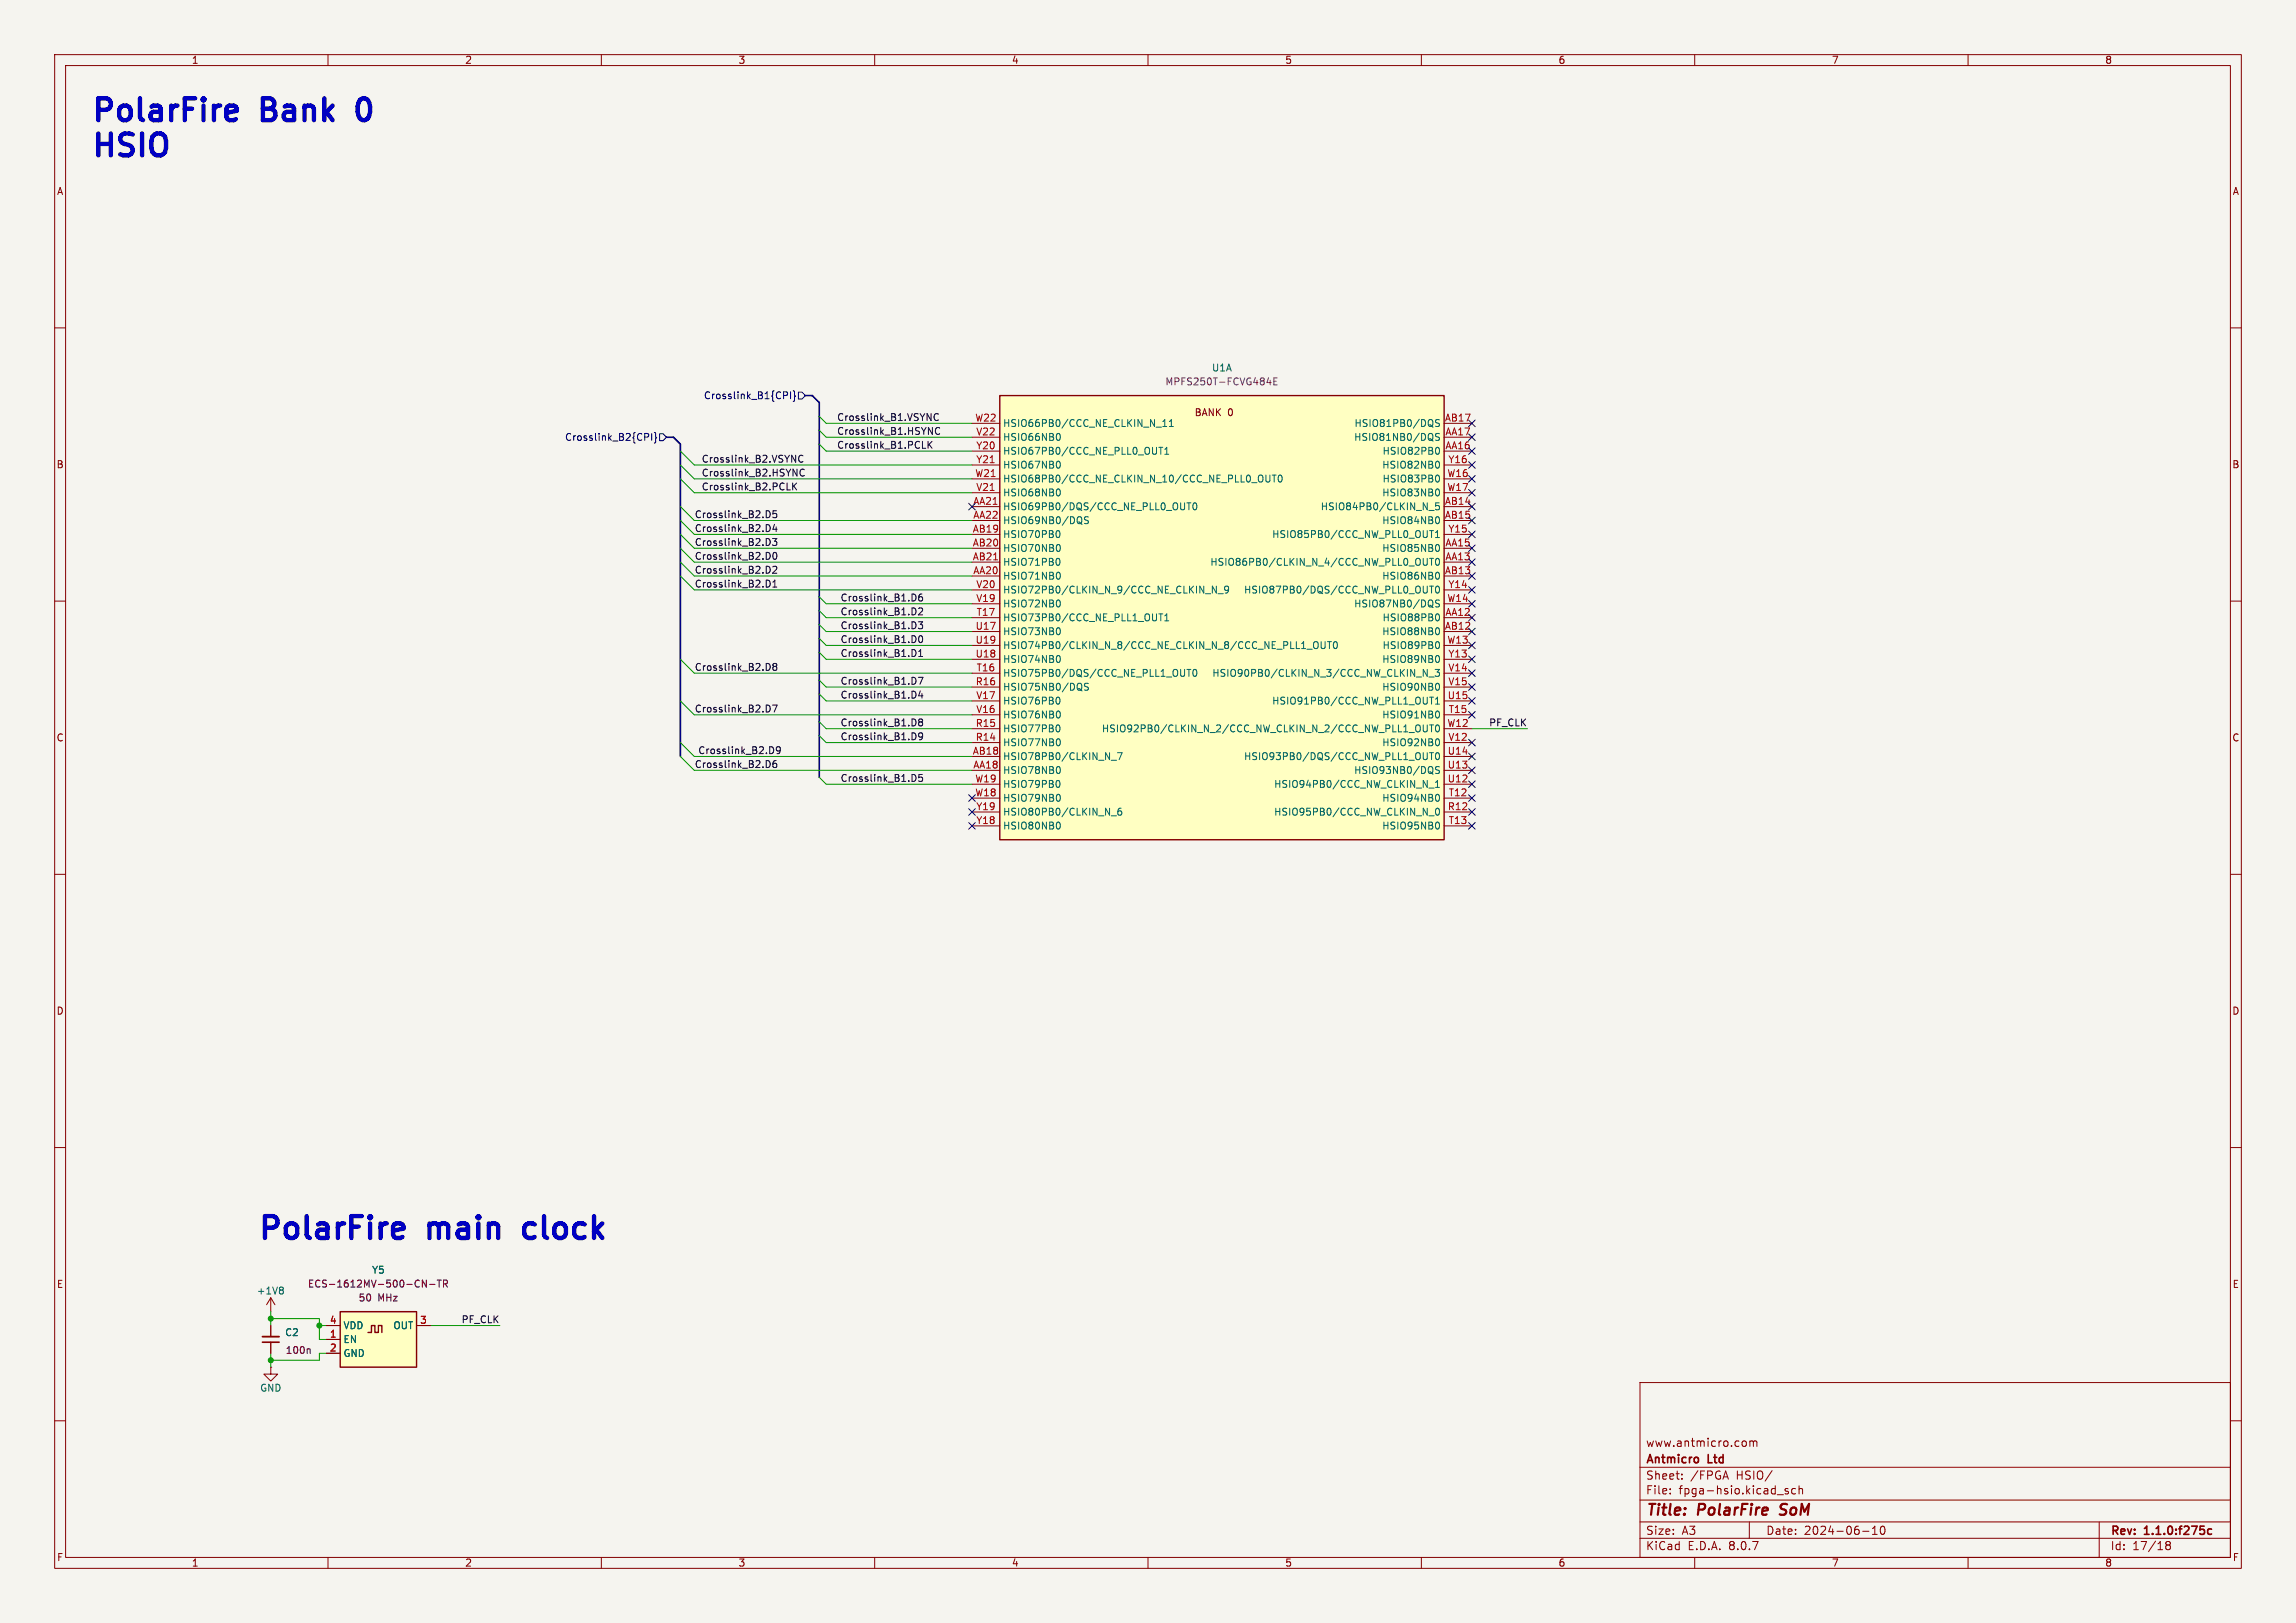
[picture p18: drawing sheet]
<svg xmlns="http://www.w3.org/2000/svg" width="420mm" height="297mm" viewBox="0 0 420 297" stroke-linecap="round" stroke-linejoin="round" font-family="sans-serif">
<defs><g id="words">
<g font-size="5.6" fill="#0000c2">
<text x="16.5" y="22.5">PolarFire</text>
<text x="48.2" y="22.5">Bank</text>
<text x="67.3" y="22.5">0</text>
<text x="16.5" y="29">HSIO</text>
<text x="47" y="227.1">PolarFire</text>
<text x="78.7" y="227.1">main</text>
<text x="97.8" y="227.1">clock</text>
</g>
<g font-size="2.8" fill="#840000">
<text x="301" y="277.9">Title:</text>
<text x="310.6" y="277.9">PolarFire</text>
<text x="326.5" y="277.9">SoM</text>
</g>
<g font-size="2.1" fill="#840000">
<text x="301" y="268.2">Antmicro</text>
<text x="301" y="265">www.antmicro.com</text>
<text x="312.5" y="268.2">Ltd</text>
<text x="301" y="273.7">File:</text>
<text x="301" y="271">Sheet:</text>
<text x="307.1" y="273.7">fpga-hsio.kicad_sch</text>
<text x="309.2" y="271">/FPGA</text>
<text x="317.7" y="271">HSIO/</text>
<text x="301" y="281.1">Size:</text>
<text x="307.6" y="281.1">A3</text>
<text x="323" y="281.1">Date:</text>
<text x="330" y="281.1">2024-06-10</text>
<text x="386" y="281.3">Rev:</text>
<text x="392.4" y="281.3">1.1.0:f275c</text>
<text x="301" y="283.9">KiCad</text>
<text x="308.7" y="283.9">E.D.A.</text>
<text x="316.3" y="283.9">8.0.7</text>
<text x="386" y="283.9">Id:</text>
<text x="390.1" y="283.9">17/18</text>
</g>
<g font-size="1.8" fill="#840000">
<text x="35" y="11.9">1</text>
<text x="85" y="11.9">2</text>
<text x="135" y="11.9">3</text>
<text x="185" y="11.9">4</text>
<text x="235" y="11.9">5</text>
<text x="285" y="11.9">6</text>
<text x="335" y="11.9">7</text>
<text x="385" y="11.9">8</text>
<text x="10.3" y="35.9">A</text>
<text x="408.3" y="35.9">A</text>
<text x="218.4" y="76.3">BANK</text>
<text x="224.6" y="76.3">0</text>
<text x="10.3" y="85.9">B</text>
<text x="408.2" y="85.9">B</text>
<text x="10.3" y="135.9">C</text>
<text x="408.2" y="135.9">C</text>
<text x="10.3" y="185.9">D</text>
<text x="408.2" y="185.9">D</text>
<text x="10.3" y="235.9">E</text>
<text x="408.3" y="235.9">E</text>
<text x="10.3" y="285.9">F</text>
<text x="35" y="286.9">1</text>
<text x="85" y="286.9">2</text>
<text x="135" y="286.9">3</text>
<text x="185" y="286.9">4</text>
<text x="235" y="286.9">5</text>
<text x="285" y="286.9">6</text>
<text x="335" y="286.9">7</text>
<text x="385" y="286.9">8</text>
<text x="408.3" y="285.9">F</text>
</g>
<g font-size="1.8" fill="#840084">
<text x="213.1" y="70.7">MPFS250T-FCVG484E</text>
<text x="56.2" y="235.8">ECS-1612MV-500-CN-TR</text>
<text x="65.5" y="238.3">50</text>
<text x="69.1" y="238.3">MHz</text>
<text x="52.2" y="248">100n</text>
</g>
<g font-size="1.8" fill="#006464">
<text x="221.6" y="68.2">U1A</text>
<text x="183.4" y="80.9">HSIO66NB0</text>
<text x="183.4" y="78.3">HSIO66PB0/CCC_NE_CLKIN_N_11</text>
<text x="183.4" y="83.4">HSIO67PB0/CCC_NE_PLL0_OUT1</text>
<text x="247.6" y="80.9">HSIO81NB0/DQS</text>
<text x="247.7" y="78.3">HSIO81PB0/DQS</text>
<text x="252.8" y="83.4">HSIO82PB0</text>
<text x="183.4" y="88.5">HSIO68PB0/CCC_NE_CLKIN_N_10/CCC_NE_PLL0_OUT0</text>
<text x="183.4" y="86">HSIO67NB0</text>
<text x="252.7" y="86">HSIO82NB0</text>
<text x="252.8" y="88.5">HSIO83PB0</text>
<text x="183.4" y="93.6">HSIO69PB0/DQS/CCC_NE_PLL0_OUT0</text>
<text x="183.4" y="91">HSIO68NB0</text>
<text x="241.5" y="93.6">HSIO84PB0/CLKIN_N_5</text>
<text x="252.7" y="91">HSIO83NB0</text>
<text x="183.4" y="96.1">HSIO69NB0/DQS</text>
<text x="183.4" y="98.7">HSIO70PB0</text>
<text x="183.4" y="101.2">HSIO70NB0</text>
<text x="232.6" y="98.7">HSIO85PB0/CCC_NW_PLL0_OUT1</text>
<text x="252.7" y="101.2">HSIO85NB0</text>
<text x="252.7" y="96.1">HSIO84NB0</text>
<text x="183.4" y="106.3">HSIO71NB0</text>
<text x="183.4" y="103.7">HSIO71PB0</text>
<text x="221.3" y="103.7">HSIO86PB0/CLKIN_N_4/CCC_NW_PLL0_OUT0</text>
<text x="252.7" y="106.3">HSIO86NB0</text>
<text x="183.4" y="113.9">HSIO73PB0/CCC_NE_PLL1_OUT1</text>
<text x="183.4" y="111.4">HSIO72NB0</text>
<text x="183.4" y="108.8">HSIO72PB0/CLKIN_N_9/CCC_NE_CLKIN_N_9</text>
<text x="227.5" y="108.8">HSIO87PB0/DQS/CCC_NW_PLL0_OUT0</text>
<text x="247.6" y="111.4">HSIO87NB0/DQS</text>
<text x="252.8" y="113.9">HSIO88PB0</text>
<text x="183.4" y="116.4">HSIO73NB0</text>
<text x="183.4" y="119">HSIO74PB0/CLKIN_N_8/CCC_NE_CLKIN_N_8/CCC_NE_PLL1_OUT0</text>
<text x="252.7" y="116.4">HSIO88NB0</text>
<text x="252.8" y="119">HSIO89PB0</text>
<text x="183.4" y="124.1">HSIO75PB0/DQS/CCC_NE_PLL1_OUT0</text>
<text x="183.4" y="121.5">HSIO74NB0</text>
<text x="221.7" y="124.1">HSIO90PB0/CLKIN_N_3/CCC_NW_CLKIN_N_3</text>
<text x="252.7" y="121.5">HSIO89NB0</text>
<text x="183.4" y="126.6">HSIO75NB0/DQS</text>
<text x="183.4" y="131.7">HSIO76NB0</text>
<text x="183.4" y="129.1">HSIO76PB0</text>
<text x="232.6" y="129.1">HSIO91PB0/CCC_NW_PLL1_OUT1</text>
<text x="252.7" y="131.7">HSIO91NB0</text>
<text x="252.7" y="126.6">HSIO90NB0</text>
<text x="183.4" y="136.8">HSIO77NB0</text>
<text x="183.4" y="134.2">HSIO77PB0</text>
<text x="201.5" y="134.2">HSIO92PB0/CLKIN_N_2/CCC_NW_CLKIN_N_2/CCC_NW_PLL1_OUT0</text>
<text x="252.7" y="136.8">HSIO92NB0</text>
<text x="183.4" y="141.8">HSIO78NB0</text>
<text x="183.4" y="139.3">HSIO78PB0/CLKIN_N_7</text>
<text x="227.5" y="139.3">HSIO93PB0/DQS/CCC_NW_PLL1_OUT0</text>
<text x="247.6" y="141.8">HSIO93NB0/DQS</text>
<text x="183.4" y="146.9">HSIO79NB0</text>
<text x="183.4" y="144.4">HSIO79PB0</text>
<text x="183.4" y="149.5">HSIO80PB0/CLKIN_N_6</text>
<text x="233" y="149.5">HSIO95PB0/CCC_NW_CLKIN_N_0</text>
<text x="233" y="144.4">HSIO94PB0/CCC_NW_CLKIN_N_1</text>
<text x="252.7" y="146.9">HSIO94NB0</text>
<text x="183.4" y="152">HSIO80NB0</text>
<text x="252.7" y="152">HSIO95NB0</text>
<text x="68" y="233.3">Y5</text>
<text x="46.9" y="237.1">+1V8</text>
<text x="52.1" y="244.7">C2</text>
<text x="62.7" y="246">EN</text>
<text x="62.7" y="243.4">VDD</text>
<text x="71.9" y="243.4">OUT</text>
<text x="62.7" y="248.5">GND</text>
<text x="47.5" y="254.9">GND</text>
</g>
<g font-size="1.8" fill="#000084">
<text x="128.7" y="73.3">Crosslink_B1{CPI}</text>
<text x="103.3" y="80.9">Crosslink_B2{CPI}</text>
</g>
<g font-size="1.8" fill="#0f0f0f">
<text x="153" y="77.1">Crosslink_B1.VSYNC</text>
<text x="153" y="82.2">Crosslink_B1.PCLK</text>
<text x="153" y="79.7">Crosslink_B1.HSYNC</text>
<text x="128.3" y="87.3">Crosslink_B2.HSYNC</text>
<text x="128.3" y="84.7">Crosslink_B2.VSYNC</text>
<text x="128.3" y="89.8">Crosslink_B2.PCLK</text>
<text x="127" y="94.9">Crosslink_B2.D5</text>
<text x="127" y="100">Crosslink_B2.D3</text>
<text x="127" y="97.4">Crosslink_B2.D4</text>
<text x="127" y="105.1">Crosslink_B2.D2</text>
<text x="127" y="102.5">Crosslink_B2.D0</text>
<text x="127" y="107.6">Crosslink_B2.D1</text>
<text x="153.7" y="110.1">Crosslink_B1.D6</text>
<text x="153.7" y="112.7">Crosslink_B1.D2</text>
<text x="153.7" y="115.2">Crosslink_B1.D3</text>
<text x="153.7" y="117.8">Crosslink_B1.D0</text>
<text x="127" y="122.8">Crosslink_B2.D8</text>
<text x="153.7" y="125.4">Crosslink_B1.D7</text>
<text x="153.7" y="120.3">Crosslink_B1.D1</text>
<text x="127" y="130.5">Crosslink_B2.D7</text>
<text x="153.7" y="127.9">Crosslink_B1.D4</text>
<text x="153.7" y="135.5">Crosslink_B1.D9</text>
<text x="153.7" y="133">Crosslink_B1.D8</text>
<text x="272.3" y="133">PF_CLK</text>
<text x="127" y="140.6">Crosslink_B2.D6</text>
<text x="127.6" y="138.1">Crosslink_B2.D9</text>
<text x="153.7" y="143.2">Crosslink_B1.D5</text>
<text x="84.3" y="242.2">PF_CLK</text>
</g>
<g font-size="1.8" fill="#a90000">
<text x="178.3" y="77.2">W22</text>
<text x="264.2" y="77.2">AB17</text>
<text x="178.5" y="79.8">V22</text>
<text x="178.5" y="82.3">Y20</text>
<text x="264.3" y="82.3">AA16</text>
<text x="264.3" y="79.8">AA17</text>
<text x="178.3" y="87.4">W21</text>
<text x="178.5" y="89.9">V21</text>
<text x="178.5" y="84.8">Y21</text>
<text x="264.7" y="87.4">W16</text>
<text x="264.7" y="89.9">W17</text>
<text x="264.8" y="84.8">Y16</text>
<text x="177.9" y="92.5">AA21</text>
<text x="177.9" y="95">AA22</text>
<text x="264.2" y="92.5">AB14</text>
<text x="264.2" y="95">AB15</text>
<text x="177.8" y="97.5">AB19</text>
<text x="177.8" y="100.1">AB20</text>
<text x="264.3" y="100.1">AA15</text>
<text x="264.8" y="97.5">Y15</text>
<text x="177.8" y="102.6">AB21</text>
<text x="177.9" y="105.2">AA20</text>
<text x="178.5" y="107.7">V20</text>
<text x="264.2" y="105.2">AB13</text>
<text x="264.3" y="102.6">AA13</text>
<text x="264.8" y="107.7">Y14</text>
<text x="178.5" y="110.2">V19</text>
<text x="178.5" y="112.8">T17</text>
<text x="264.3" y="112.8">AA12</text>
<text x="264.7" y="110.2">W14</text>
<text x="178.4" y="115.3">U17</text>
<text x="178.4" y="117.9">U19</text>
<text x="264.2" y="115.3">AB12</text>
<text x="264.7" y="117.9">W13</text>
<text x="178.4" y="120.4">U18</text>
<text x="178.4" y="125.5">R16</text>
<text x="178.5" y="122.9">T16</text>
<text x="264.8" y="122.9">V14</text>
<text x="264.8" y="125.5">V15</text>
<text x="264.8" y="120.4">Y13</text>
<text x="178.5" y="130.6">V16</text>
<text x="178.5" y="128">V17</text>
<text x="264.7" y="128">U15</text>
<text x="264.9" y="130.6">T15</text>
<text x="178.4" y="135.6">R14</text>
<text x="178.4" y="133.1">R15</text>
<text x="264.7" y="133.1">W12</text>
<text x="264.8" y="135.6">V12</text>
<text x="177.8" y="138.2">AB18</text>
<text x="177.9" y="140.7">AA18</text>
<text x="178.3" y="143.3">W19</text>
<text x="264.7" y="143.3">U12</text>
<text x="264.7" y="140.7">U13</text>
<text x="264.7" y="138.2">U14</text>
<text x="178.3" y="145.8">W18</text>
<text x="178.5" y="148.3">Y19</text>
<text x="264.8" y="148.3">R12</text>
<text x="264.9" y="145.8">T12</text>
<text x="178.5" y="150.9">Y18</text>
<text x="264.9" y="150.9">T13</text>
<text x="60.3" y="244.9">1</text>
<text x="60.3" y="242.3">4</text>
<text x="76.8" y="242.3">3</text>
<text x="60.3" y="247.4">2</text>
</g>
</g></defs>
<path d="M0 0h420v297h-420z" fill="#f5f4ef" stroke="#f5f4ef" stroke-width=".18"/>
<g fill="none" stroke="#840000" stroke-width=".18">
<path d="M10 10h400v277h-400zM12 12h396v273h-396zM60 10v2M110 10v2M160 10v2M210 10v2M260 10v2M310 10v2M360 10v2M10 60h2M408 60h2M10 110h2"/>
<path d="M408 110h2M10 160h2M408 160h2M10 210h2M408 210h2M300 253h108v32h-108zM10 260h2M300 278.5h108M300 274.5h108M300 268.5h108M305.5 273.2v.2M305.5 272.5v.1"/>
<path d="M307.7 270.5v.2M307.7 269.8v.1M319.2 263.7l.2 .3v.4l-.2 .3M320 278.5v3M320.1 263.8l.4-.1 .2 .2M320.1 263.7v1M320.7 263.9l.2-.2 .4 .1 .1 .9M320.7 263.9v.8M324.2 269.1l-1.3 1.9M325.1 273.5h1.1M327.1 272.5l-.4-.1-.2 .2 .1 .2 .5 .2v.3h-.6M328.4 272.5l-.4-.1-.3 .3v.4l.2 .2h.5"/>
<path d="M329.1 272.5l.2-.1 .4 .1v.9M329.1 271.9v1.5M342.5 279.7l.4-.4v1.5M344.1 279.4l.2-.1a.8 .8 0 0 1 .5 .7 .8 .8 0 0 1-.5 .8l-.2-.2-.2-.4zM384 278.5v6.5M408 260h2M60 285v2M110 285v2M160 285v2M210 285v2M260 285v2M300 281.5h108"/>
<path d="M310 285v2M340.7 280.2h1.2M342.5 280.8h.9M360 285v2M396.4 282.7l-.2-.3 .2-.3 .5 .1 .1 .2-.3 .3M396.4 282.7l-.2 .3v.4l.2 .2 .5-.1 .1-.2-.1-.4-.2-.2M396.4 282.7h.3"/>
</g>
<path d="M404.5 279.9l-.4-.1-.3 .3v.4l.2 .2h.5" fill="none" stroke="#840000" stroke-width=".3"/>
<path d="M325.5 277.1l.3 .1M325.8 275.4l-.1 .2 .1 .4" fill="none" stroke="#840000" stroke-width=".4"/>
<g fill="#ffffc2">
<path d="M67.9 242.6h.7v1.2h.6v-1.2h.6v1.2h-2.5h.6z"/>
<path d="M62.2 240h14v10.2h-14z"/>
</g>
<path d="M62.2 240h14v10.2h-14zM67.3 243.8h.6v-1.2h.7v1.2h.6v-1.2h.6v1.2" fill="none" stroke="#840000" stroke-width=".25"/>
<path d="M49.5 242.6v2M49.5 245.6v2M59.7 245.1h2.5M59.7 247.6h2.5M59.7 242.6h2.5M76.2 242.6h2.5" fill="none" stroke="#840000" stroke-width=".18"/>
<path d="M78 234.3v1.2l-.7-1.2v1.2M78.6 235h1M80 234.3h.7M80.3 234.3v1.2M81.1 234.9h.6l.2-.2-.1-.3-.7-.1v1.2M81.4 234.9l.5 .6M56.6 246.8l.1 .2v.7" fill="none" stroke="#840084" stroke-width=".18"/>
<path d="M48 245.6h3.1" fill="none" stroke="#840000" stroke-width=".3"/>
<path d="M48 244.6h3.1" fill="none" stroke="#840000" stroke-width=".33"/>
<path d="M49.5 237.5l-.7 1.3z" fill="#ffffc2"/>
<path d="M49.5 237.5v2.5" fill="none" stroke="#ffffc2" stroke-width=".18"/>
<path d="M49.5 237.5l.8 1.3z" fill="#ffffc2"/>
<path d="M49.5 237.5l-.7 1.3M49.5 237.5v2.5M49.5 237.5l.8 1.3" fill="none" stroke="#840000" stroke-width=".18"/>
<path d="M51.6 235.5l.2 .3-.2 .3 .2 .2v.3l-.2 .2" fill="none" stroke="#006464" stroke-width=".18"/>
<path d="M182.9 72.4h81.3v81.3h-81.3z" fill="#ffffc2"/>
<path d="M182.9 72.4h81.3v81.3h-81.3z" fill="none" stroke="#840000" stroke-width=".25"/>
<g fill="none" stroke="#840000" stroke-width=".18">
<path d="M177.8 77.5h5.1M264.2 77.5h5M177.8 82.6h5.1M177.8 80h5.1M177.8 92.7h5.1M177.8 95.3h5.1M177.8 97.8h5.1M177.8 90.2h5.1M177.8 87.6h5.1M177.8 85.1h5.1M264.2 82.6h5M264.2 80h5"/>
<path d="M264.2 92.7h5M264.2 95.3h5M264.2 97.8h5M264.2 90.2h5M264.2 87.6h5M264.2 85.1h5M177.8 113h5.1M177.8 102.9h5.1M177.8 100.3h5.1M177.8 105.4h5.1M177.8 115.6h5.1M177.8 118.1h5.1"/>
<path d="M177.8 110.5h5.1M177.8 108h5.1M264.2 113h5M264.2 102.9h5M264.2 100.3h5M264.2 105.4h5M264.2 115.6h5M264.2 118.1h5M264.2 110.5h5M264.2 108h5M177.8 138.4h5.1M177.8 135.9h5.1"/>
<path d="M177.8 133.4h5.1M177.8 125.7h5.1M177.8 130.8h5.1M177.8 123.2h5.1M177.8 128.3h5.1M177.8 120.7h5.1M264.2 138.4h5M264.2 135.9h5M264.2 133.4h5M264.2 125.7h5M264.2 130.8h5M264.2 123.2h5"/>
<path d="M264.2 128.3h5M264.2 120.7h5M177.8 141h5.1M177.8 148.6h5.1M177.8 146.1h5.1M177.8 151.1h5.1M177.8 143.5h5.1M264.2 141h5M264.2 148.6h5M264.2 146.1h5M264.2 151.1h5M264.2 143.5h5"/>
<path d="M49.5 250.2v1.3h1.3l-1.3 1.2-1.2-1.2h1.2M49.5 250.2h.1M49.5 242.6v2M49.5 245.6v2M59.7 245.1h2.5M59.7 247.6h2.5M59.7 242.6h2.5M76.2 242.6h2.5"/>
</g>
<g fill="none" stroke="#006464" stroke-width=".18">
<path d="M193.6 79.3a.79 .79 0 0 1 0 1.3M212.7 78h.7M212.7 77.1l.4-.3v1.2M213.9 78h.7M213.9 77.1l.4-.3v1.2M262 78.1l.2 .1M263.3 76.8h-.5l-.2 .1v.4l.6 .2 .1 .3-.2 .2h-.5M263.3 79.4l-.5-.1-.2 .1v.4l.6 .2 .1 .3-.2 .3-.5-.1M193.5 97.1a.68 .68 0 0 1 .4 .6 .68 .68 0 0 1-.4 .7M193.6 84.4a.79 .79 0 0 1 0 1.3M193.6 89.5a.79 .79 0 0 1 0 1.2M193.6 99.6a.79 .79 0 0 1 0 1.3"/>
<path d="M199.1 94.6h-.5l-.2 .1v.3l.6 .3 .1 .3-.3 .2h-.4M212 81.9h.7M212.3 81.9v1.2M213.1 83.1h.7M213.1 82.2l.3-.3v1.2M216.7 92v1l-.3 .3M217.1 92h.7M217.5 92v1.3M218.3 92.1l.2-.1a.68 .68 0 0 1 .4 .7 .68 .68 0 0 1-.4 .6l-.3-.5zM231.6 86.9v1.1l.2 .2 .4-.1 .1-.1v-1.1M232.7 86.9h.7M233.1 86.9v1.3"/>
<path d="M234 87l.1-.1a.68 .68 0 0 1 .4 .7 .68 .68 0 0 1-.4 .6 .84 .84 0 0 1-.1-1.2zM261.4 93.4h.9M261.5 97.1h.7M261.9 97.1v1.3M262.6 98.4h.7M262.6 97.5l.3-.4v1.3M262.9 81.9a.68 .68 0 0 1 .4 .6 .68 .68 0 0 1-.4 .6M262.9 86.9a.68 .68 0 0 1 .4 .7 .68 .68 0 0 1-.4 .6M263 84.4a.79 .79 0 0 1 0 1.3M263 89.5a.79 .79 0 0 1 0 1.2M263 94.6a.79 .79 0 0 1 0 1.2M263 99.6a.79 .79 0 0 1 0 1.3"/>
<path d="M263.2 92h-.6v.6l.2-.1 .4 .1 .1 .1-.1 .5-.1 .1-.5-.1M193.5 102.2a.68 .68 0 0 1 .4 .6 .68 .68 0 0 1-.4 .6M193.6 104.7a.79 .79 0 0 1 0 1.3M193.6 109.8a.79 .79 0 0 1 0 1.3M193.6 114.9a.79 .79 0 0 1 0 1.2M193.6 120a.79 .79 0 0 1 0 1.2M212 112.3h.7M212.3 112.3v1.3M213.1 113.6h.7M213.1 112.7l.3-.4v1.3M222.5 107.3v1.2l-.7-1.2v1.2M222.8 108.7h1"/>
<path d="M224.7 107.8l-.2 .2h-.4l-.1-.2v-.3l.2-.2h.3l.2 .2a.84 .84 0 0 1-.3 1h-.3M240.3 117.6l.3-.2a.43 .43 0 0 1 .5 .4v.5a.42 .42 0 0 1-.4 .4 .42 .42 0 0 1-.4-.4zM241.7 117.4v1l.2 .3 .4-.1 .1-.2v-1M242.8 117.4h.7M243.2 117.4v1.3M244 117.5l.2-.1a.68 .68 0 0 1 .4 .7 .68 .68 0 0 1-.4 .6l-.3-.5zM261.1 102.2l-.1 1.1-.2 .1h-.3M261.1 107.3l-.1 1.1M261.5 102.2h.7M261.5 107.3h.7M261.9 102.2v1.2M261.9 107.3v1.2"/>
<path d="M262.7 102.3l.2-.1a.68 .68 0 0 1 .4 .6 .68 .68 0 0 1-.4 .6l-.3-.4zM262.7 107.4l.2-.1a.68 .68 0 0 1 .4 .6 .68 .68 0 0 1-.4 .6l-.3-.5zM262.9 112.3a.68 .68 0 0 1 .4 .7 .68 .68 0 0 1-.4 .6M262.9 117.4a.68 .68 0 0 1 .4 .7 .68 .68 0 0 1-.4 .6M263 104.7a.79 .79 0 0 1 0 1.3M263 114.9a.79 .79 0 0 1 0 1.2M263 120a.79 .79 0 0 1 0 1.2M263.3 109.9l-.5-.1-.2 .1v.4l.6 .2 .1 .3-.2 .3-.5-.1M193.5 127.6a.68 .68 0 0 1 .4 .6 .68 .68 0 0 1-.4 .6M193.5 132.7a.68 .68 0 0 1 .4 .6 .68 .68 0 0 1-.4 .6M193.6 130.1a.79 .79 0 0 1 0 1.3M193.6 135.2a.79 .79 0 0 1 0 1.3"/>
<path d="M199.1 125.1l-.5-.1-.2 .2v.3l.6 .3 .1 .3-.3 .2-.4-.1M203.3 139.1h.9M204.4 137.7h.9l-.6 1.3M216.7 122.5v1l-.3 .3M217.1 122.5h.7M217.5 122.5v1.3M218.3 122.6l.2-.1a.68 .68 0 0 1 .4 .6 .68 .68 0 0 1-.4 .7l-.3-.5zM259.3 132.7a.43 .43 0 0 1 .5 .4v.4a.43 .43 0 0 1-.5 .4M260.3 122.5l.8 1.3v-1.3M260.3 132.7v1l.3 .2h.4l.1-.2v-1M261.1 137.7l-.1 1.2M261.4 123.9h.9"/>
<path d="M261.5 137.7h.7M261.5 132.7h.7M261.5 127.6h.7M261.9 127.6v1.2M261.9 132.7v1.2M261.9 137.7v1.3M262.5 122.5h.8l-.4 .5 .3 .1v.5l-.1 .2-.6-.2M262.6 127.9l.3-.3v1.2M262.6 128.8h.7M262.7 132.8l.2-.1a.68 .68 0 0 1 .4 .6 .68 .68 0 0 1-.4 .6l-.3-.5zM262.7 137.9l.2-.2a.68 .68 0 0 1 .4 .7 .68 .68 0 0 1-.4 .6l-.3-.5zM263 125a.79 .79 0 0 1 0 1.3"/>
<path d="M263 130.1a.79 .79 0 0 1 0 1.3M263 135.2a.79 .79 0 0 1 0 1.3M193.5 142.8a.68 .68 0 0 1 .4 .7 .68 .68 0 0 1-.4 .6M193.6 140.3a.79 .79 0 0 1 0 1.2M193.6 145.4a.79 .79 0 0 1 0 1.2M193.6 150.4a.79 .79 0 0 1 0 1.3M203.3 149.3h.9M205.1 147.9l-.4 .1a.86 .86 0 0 0 0 1.2l.4-.2 .1-.4-.2-.2h-.3l-.2 .2M261.4 149.3h.9M261.4 144.2h.9M262.6 144.1h.7M262.6 143.2l.3-.4v1.3"/>
<path d="M262.7 148l.2-.1a.68 .68 0 0 1 .4 .6 .68 .68 0 0 1-.4 .7l-.3-.5zM263 145.4a.79 .79 0 0 1 0 1.2M263 150.4a.79 .79 0 0 1 0 1.3M263.3 140.3h-.5l-.2 .1v.4l.6 .2 .1 .3-.2 .2h-.5"/>
</g>
<path d="M181.8 102.5h.7" fill="none" stroke="#a90000" stroke-width=".18"/>
<path d="M231.7 70h.8M232.3 69.6v.8M233 69.8h.4M233.6 69.2h-.6v1.2h.6M78 234.3v1.2l-.7-1.2v1.2M78.6 235h1M80 234.3h.7M80.3 234.3v1.2M81.1 234.9h.6l.2-.2-.1-.3-.7-.1v1.2M81.4 234.9l.5 .6M56.6 246.8l.1 .2v.7" fill="none" stroke="#840084" stroke-width=".18"/>
<g fill="none" stroke="#000084" stroke-width=".18">
<path d="M117.9 79.3h.5l.3 .3-.2 .3-.6 .1M119.2 79.3v1.3M119.7 79.1l.2 .2v.6l.2 .2-.2 .2v.6l-.2 .2M120.6 79.4h.7l.6 .6-.6 .6h-.7zM143.3 71.7h.5l.3 .2-.2 .4-.6 .1M144.6 71.7v1.3M145.1 71.5l.2 .2v.6l.2 .2-.2 .2v.6l-.2 .2M146 71.8h.7l.6 .6-.6 .6h-.7zM268.6 76.9l1.2 1.2M268.6 79.4l1.2 1.2M269.8 76.9l-1.2 1.2M269.8 79.4l-1.2 1.2"/>
<path d="M177.2 92.1l1.2 1.2M178.4 92.1l-1.2 1.2M268.6 89.6l1.2 1.2M268.6 97.2l1.2 1.2M268.6 99.7l1.2 1.2M268.6 87l1.2 1.2M268.6 84.5l1.2 1.2M268.6 94.6l1.2 1.3M268.6 92.1l1.2 1.2M268.6 81.9l1.2 1.3M269.8 89.6l-1.2 1.2M269.8 97.2l-1.2 1.2"/>
<path d="M269.8 99.7l-1.2 1.2M269.8 87l-1.2 1.2M269.8 84.5l-1.2 1.2M269.8 94.6l-1.2 1.3M269.8 92.1l-1.2 1.2M269.8 81.9l-1.2 1.3M268.6 107.3l1.2 1.3M268.6 102.3l1.2 1.2M268.6 112.4l1.2 1.2M268.6 115l1.2 1.2M268.6 117.5l1.2 1.2M268.6 104.8l1.2 1.2"/>
<path d="M268.6 109.9l1.2 1.2M269.8 107.3l-1.2 1.3M269.8 102.3l-1.2 1.2M269.8 112.4l-1.2 1.2M269.8 115l-1.2 1.2M269.8 117.5l-1.2 1.2M269.8 104.8l-1.2 1.2M269.8 109.9l-1.2 1.2M268.6 135.3l1.2 1.2M268.6 137.8l1.2 1.2M268.6 130.2l1.2 1.2M268.6 127.7l1.2 1.2"/>
<path d="M268.6 125.1l1.2 1.2M268.6 122.6l1.2 1.2M268.6 120l1.2 1.3M269.8 135.3l-1.2 1.2M269.8 137.8l-1.2 1.2M269.8 130.2l-1.2 1.2M269.8 127.7l-1.2 1.2M269.8 125.1l-1.2 1.2M269.8 122.6l-1.2 1.2M269.8 120l-1.2 1.3M177.2 150.5l1.2 1.2M177.2 145.4l1.2 1.3"/>
<path d="M177.2 148l1.2 1.2M178.4 150.5l-1.2 1.2M178.4 145.4l-1.2 1.3M178.4 148l-1.2 1.2M268.6 148l1.2 1.2M268.6 150.5l1.2 1.2M268.6 142.9l1.2 1.2M268.6 140.4l1.2 1.2M268.6 145.4l1.2 1.3M269.8 148l-1.2 1.2M269.8 150.5l-1.2 1.2M269.8 142.9l-1.2 1.2"/>
<path d="M269.8 140.4l-1.2 1.2M269.8 145.4l-1.2 1.3"/>
</g>
<g fill="none" stroke="#0f0f0f" stroke-width=".18">
<path d="M171.6 75.8a.6 .6 0 0 0-.8 .4 .6 .6 0 0 0 .6 .8l.2-.2M171.9 78.3a.6 .6 0 0 0-.9 .5 .6 .6 0 0 0 .6 .7l.3-.1M140.6 93.5l.3 .5-.3 .7M140.6 96.1l.3 .5-.3 .6M140.6 98.6l.3 .5-.3 .7M141.3 98.5h.8l-.4 .5 .3 .2v.5l-.1 .1-.6-.1M141.7 95.9l-.3 1h.8M142 96.4v.9M142 93.5h-.6v.6l.2-.1h.4l.1 .2-.1 .4-.1 .1-.5-.1M144 89.7h.6M145 88.4v1.3M145.2 88.9l.5 .8"/>
<path d="M145.7 88.4l-.7 .7M146.9 83.4a.6 .6 0 0 0-.9 .5 .6 .6 0 0 0 .6 .7l.3-.1M147.1 86a.6 .6 0 0 0-.8 .4 .6 .6 0 0 0 .6 .7l.2-.1M168.7 82h.6M169.8 80.8v1.2M169.9 81.3l.6 .7M170.5 80.8l-.7 .7M140.2 106.2a.64 .64 0 0 1 .7 .6 .64 .64 0 0 1-.7 .6M140.6 101.1l.3 .5-.3 .7M140.6 103.7l.3 .5-.3 .6M141.4 103.7l.5-.1 .2 .4-.8 .9h.8M141.4 107.4h.7"/>
<path d="M141.4 106.5l.3-.3v1.2M141.6 101.1h.1a.68 .68 0 0 1 .4 .6 .68 .68 0 0 1-.4 .7 .84 .84 0 0 1-.1-1.3zM166.8 118.9a.64 .64 0 0 1 .8 .6 .64 .64 0 0 1-.8 .6M167.3 108.8l.3 .5-.3 .6M167.3 111.3l.3 .5-.3 .7M167.3 113.8l.3 .5-.3 .7M167.3 116.4l.3 .5-.3 .6M168 113.8h.8l-.5 .5 .4 .1v.5l-.2 .2-.5-.2M168 111.4l.5-.2 .3 .4-.8 .9h.8M168 119.2l.4-.3v1.2M168.2 116.4l.1-.1a.68 .68 0 0 1 .5 .7 .68 .68 0 0 1-.5 .6l-.3-.5zM168.6 108.7l-.3 .1a.86 .86 0 0 0 0 1.2l.4-.1 .1-.5-.3-.2-.3 .1-.2 .1"/>
<path d="M140.6 129.1l.3 .5-.3 .6M140.6 121.5l.3 .5-.3 .6M140.6 139.2l.3 .5-.3 .7M141.3 136.7l.2 .5-.2 .7M141.3 129h.9l-.6 1.3M141.6 122l-.2-.3 .2-.3h.3l.2 .2-.2 .4M141.6 122l-.2 .2v.4l.2 .1 .4-.1 .1-.2v-.2l-.2-.2M141.6 122h.3M142 139.2h-.4a.86 .86 0 0 0 0 1.3l.4-.2 .1-.4-.2-.2h-.3l-.2 .2M142.7 137.2l-.2 .2h-.4l-.1-.2v-.3l.2-.3h.3l.2 .3a.84 .84 0 0 1-.3 1h-.3M167.3 124l.3 .5-.3 .7M167.3 126.5l.3 .5-.3 .7"/>
<path d="M167.3 131.6l.3 .5-.3 .7M167.3 134.2l.3 .5-.3 .6M168 123.9h.8l-.5 1.3M168 120.1h.8M168.3 132.1l-.3-.2 .3-.3h.2l.3 .2-.3 .3M168.3 132.1l-.3 .3 .1 .3 .2 .1h.3l.2-.2v-.2l-.3-.3M168.3 132.1h.2M168.3 126.4l-.3 .9h.8M168.6 126.9v.9M168.8 134.7l-.3 .2-.3-.1-.2-.1v-.4l.3-.2h.2l.3 .2a.84 .84 0 0 1-.4 1.1h-.2M167.3 141.8l.3 .5-.3 .6M168.7 141.7h-.6l-.1 .6 .2-.1 .4 .1 .2 .2-.1 .4-.2 .1-.5-.1"/>
</g>
<path d="M42 19.3h.8l.3 .2 .2 .4v.4l-1.9 .4M65.6 18.8l-.2 .7v1l.2 .7M43.1 21.8l-.3 .2h-.8M72.5 223.9h.7l.4 .2 .2 .4v.3l-1.9 .4M73.6 226.4l-.4 .1h-.7M96.1 224.3l-.2 .3v1.2l.2 .4" fill="none" stroke="#0000c2" stroke-width=".8"/>
<path d="M147.3 72.4h1.3l1.3 1.3v68.5M121.9 80h1.3l1.3 1.3v57.1" fill="none" stroke="#000084" stroke-width=".3"/>
<g fill="none" stroke="#009600" stroke-width=".18">
<path d="M149.9 78.7l1.2 1.3h26.7M149.9 76.2l1.2 1.3h26.7M124.5 87.6l2.5 2.6h50.8M124.5 92.7l2.5 2.6h50.8M124.5 97.8l2.5 2.5h50.8M124.5 85.1l2.5 2.5h50.8M124.5 82.6l2.5 2.5h50.8M124.5 95.3l2.5 2.5h50.8M149.9 81.3l1.2 1.3h26.7M124.5 100.3l2.5 2.6h50.8M124.5 102.9l2.5 2.5h50.8M124.5 105.4l2.5 2.6h50.8"/>
<path d="M149.9 119.4l1.2 1.3h26.7M149.9 111.8l1.2 1.2h26.7M149.9 114.3l1.2 1.3h26.7M149.9 109.2l1.2 1.3h26.7M149.9 116.8l1.2 1.3h26.7M124.5 138.4l2.5 2.6h50.8M124.5 120.7l2.5 2.5h50.8M124.5 135.9l2.5 2.5h50.8M124.5 128.3l2.5 2.5h50.8M149.9 127l1.2 1.3h26.7M149.9 124.5l1.2 1.2h26.7M149.9 134.6l1.2 1.3h26.7"/>
<path d="M149.9 132.1l1.2 1.3h26.7M269.2 133.4h10.2M149.9 142.2l1.2 1.3h26.7M49.5 241.3h8.9v3.8h1.3M49.5 240v2.6M49.5 247.6v2.6M58.4 242.6h1.3M59.7 247.6h-1.3v1.3h-8.9M78.7 242.6h12.7"/>
</g>
<g fill="#009600" stroke="#009600" stroke-width=".18">
<circle cx="49.5" cy="241.3" r=".46"/>
<circle cx="58.4" cy="242.6" r=".46"/>
<circle cx="49.5" cy="248.9" r=".46"/>
</g>
<use href="#words"/>
</svg>
